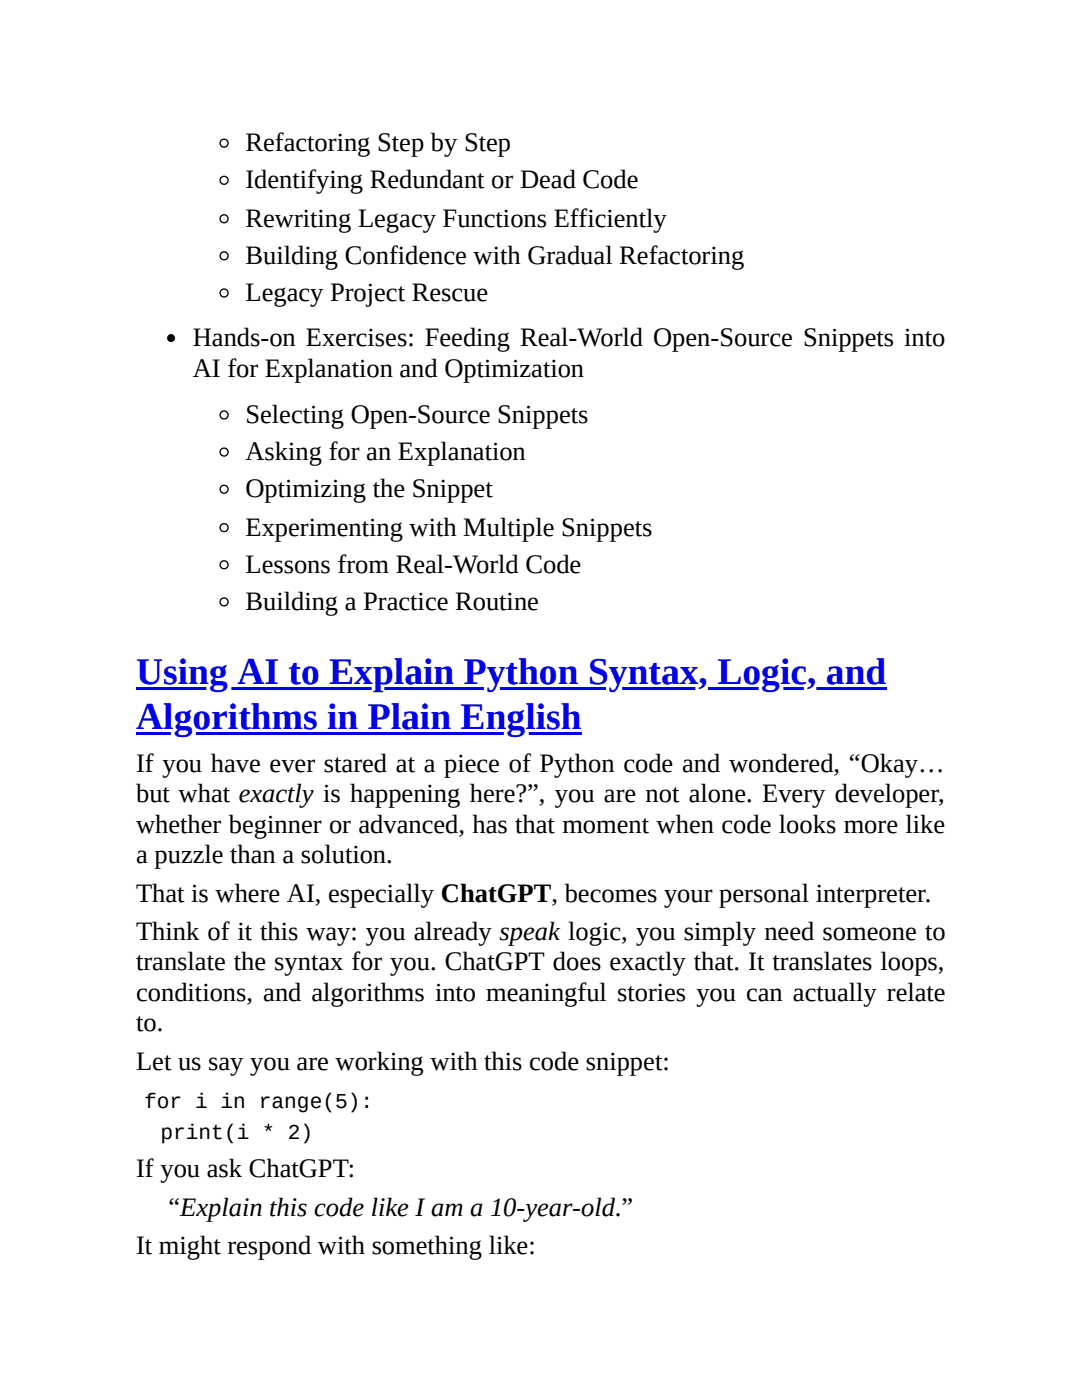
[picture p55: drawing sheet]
<svg xmlns="http://www.w3.org/2000/svg" width="216mm" height="279mm" viewBox="0 0 216 279" stroke-linecap="round" stroke-linejoin="round" font-family="sans-serif">
<defs><g id="words">
<g font-size="7.5" fill="#00e">
<text x="27.2" y="136.5">Using AI to Explain Python Syntax, Logic, and</text>
<text x="27.2" y="145.5">Algorithms in Plain English</text>
</g>
<g font-size="5.3">
<text x="49" y="30.2">Refactoring Step by Step</text>
<text x="49" y="37.6">Identifying Redundant or Dead Code</text>
<text x="49" y="45.2">Rewriting Legacy Functions Efficiently</text>
<text x="49" y="52.7">Building Confidence with Gradual Refactoring</text>
<text x="49" y="60.1">Legacy Project Rescue</text>
<text x="38.5" y="69.1">Hands-on Exercises: Feeding Real-World Open-Source Snippets into</text>
<text x="38.5" y="75.1">AI for Explanation and Optimization</text>
<text x="49" y="84.4">Selecting Open-Source Snippets</text>
<text x="49" y="91.8">Asking for an Explanation</text>
<text x="49" y="99.2">Optimizing the Snippet</text>
<text x="49" y="106.9">Experimenting with Multiple Snippets</text>
<text x="49" y="114.3">Lessons from Real-World Code</text>
<text x="49" y="121.7">Building a Practice Routine</text>
<text x="27.2" y="154">If you have ever stared at a piece of Python code and wondered, “Okay…</text>
<text x="27.2" y="160.1">but what exactly is happening here?”, you are not alone. Every developer,</text>
<text x="27.2" y="166.2">whether beginner or advanced, has that moment when code looks more like</text>
<text x="27.2" y="172.2">a puzzle than a solution.</text>
<text x="27.2" y="179.9">That is where AI, especially ChatGPT, becomes your personal interpreter.</text>
<text x="27.2" y="187.6">Think of it this way: you already speak logic, you simply need someone to</text>
<text x="27.2" y="193.7">translate the syntax for you. ChatGPT does exactly that. It translates loops,</text>
<text x="27.2" y="199.8">conditions, and algorithms into meaningful stories you can actually relate</text>
<text x="27.2" y="205.8">to.</text>
<text x="27.2" y="213.5">Let us say you are working with this code snippet:</text>
<text x="27.2" y="234.9">If you ask ChatGPT:</text>
<text x="33.6" y="242.6">“Explain this code like I am a 10-year-old.”</text>
<text x="27.2" y="250.3">It might respond with something like:</text>
</g>
<g font-size="4.2">
<text x="28.8" y="221.2">for i in range(5):</text>
<text x="32" y="227.3">print(i * 2)</text>
</g>
</g></defs>
<g fill="none" stroke="#000" stroke-width=".26">
<circle cx="44.7" cy="28.6" r=".79"/>
<circle cx="44.7" cy="36" r=".79"/>
<circle cx="44.7" cy="51.1" r=".79"/>
<circle cx="44.7" cy="58.5" r=".79"/>
<circle cx="44.7" cy="43.7" r=".79"/>
<circle cx="44.7" cy="82.8" r=".79"/>
<circle cx="44.7" cy="97.6" r=".79"/>
<circle cx="44.7" cy="90.2" r=".79"/>
<circle cx="44.7" cy="112.7" r=".79"/>
<circle cx="44.7" cy="105.3" r=".79"/>
<circle cx="44.7" cy="120.1" r=".79"/>
</g>
<circle cx="34.1" cy="67.5" r=".79" fill="#000"/>
<g fill="#00e">
<path d="M27.2 137.1h149.7v.5h-149.7z"/>
<path d="M27.2 146h88.9v.6h-88.9z"/>
</g>
<use href="#words"/>
</svg>
